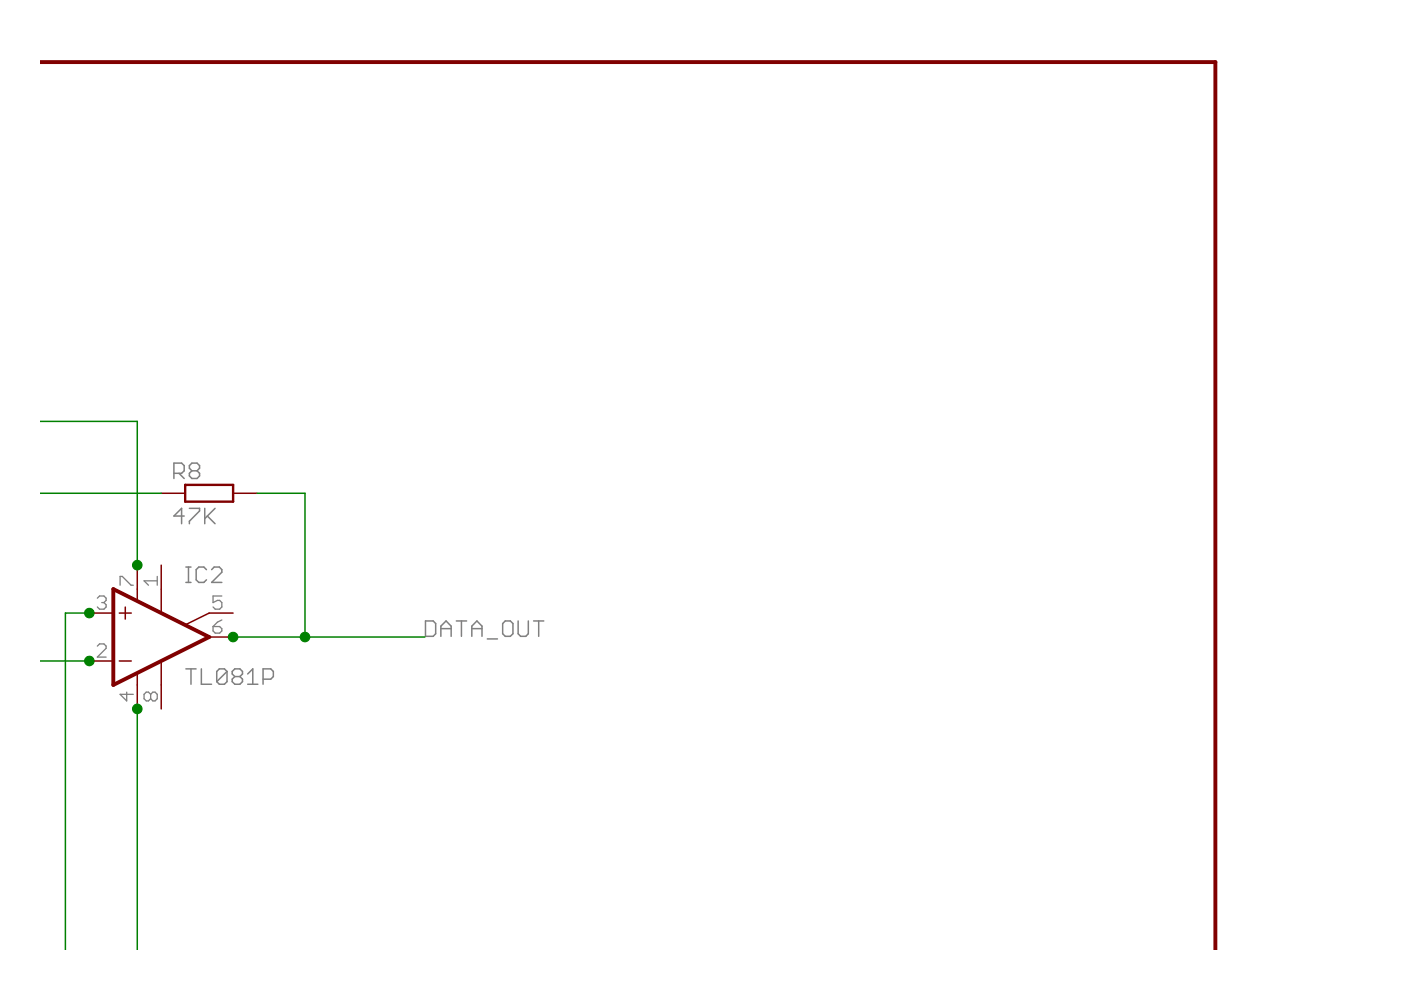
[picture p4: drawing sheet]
<svg xmlns="http://www.w3.org/2000/svg" width="297mm" height="210mm" viewBox="0 0 297 210" stroke-linecap="round" stroke-linejoin="round" font-family="sans-serif">
<g fill="#808080" stroke="#808080" stroke-width=".32">
<path d="M38.5 107.8v3.2z"/>
<path d="M36.9 109.4l1.6-1.6z"/>
<path d="M36.9 109.4h2.2z"/>
<path d="M40.2 107.8h2.1z"/>
<path d="M42.3 107.8v.5z"/>
<path d="M42.3 108.3l-2.1 2.2z"/>
<path d="M40.2 110.5v.5z"/>
<path d="M43.4 107.8v3.2z"/>
<path d="M43.4 110l2.2-2.2z"/>
<path d="M44 109.4l1.6 1.6z"/>
<path d="M40.5 141.8v3.3z"/>
<path d="M39.4 141.8h2.2z"/>
<path d="M42.7 141.8v3.3z"/>
<path d="M42.7 145.1h2.2z"/>
<path d="M46 142.4v2.1z"/>
<path d="M46 142.4l.5-.6z"/>
<path d="M46.5 141.8h1.1z"/>
<path d="M47.6 141.8l.5 .6z"/>
<path d="M48.1 142.4v2.1z"/>
<path d="M48.1 144.5l-.5 .6z"/>
<path d="M46.5 145.1h1.1z"/>
<path d="M46 144.5l.5 .6z"/>
<path d="M46 144.5l2.1-2.1z"/>
<path d="M49.8 141.8l-.6 .6z"/>
<path d="M49.8 141.8h1.1z"/>
<path d="M50.9 141.8l.5 .6z"/>
<path d="M51.4 142.4v.5z"/>
<path d="M50.9 143.4l.5-.5z"/>
<path d="M50.9 143.4l.5 .6z"/>
<path d="M51.4 144v.5z"/>
<path d="M51.4 144.5l-.5 .6z"/>
<path d="M49.8 145.1h1.1z"/>
<path d="M49.2 144.5l.6 .6z"/>
<path d="M49.2 144v.5z"/>
<path d="M49.8 143.4l-.6 .6z"/>
<path d="M49.2 142.9l.6 .5z"/>
<path d="M49.2 142.4v.5z"/>
<path d="M49.8 143.4h1.1z"/>
<path d="M53.6 141.8l-1.1 1.1z"/>
<path d="M53.6 141.8v3.3z"/>
<path d="M52.5 145.1h2.2z"/>
<path d="M55.8 141.8v3.3z"/>
<path d="M55.8 141.8h1.6z"/>
<path d="M57.4 141.8l.6 .6z"/>
<path d="M58 142.4v1z"/>
<path d="M58 143.4l-.6 .6z"/>
<path d="M55.8 144h1.6z"/>
<path d="M36.9 98.2v3.3z"/>
<path d="M36.9 98.2h1.6z"/>
<path d="M38.5 98.2l.6 .5z"/>
<path d="M39.1 98.7v1.1z"/>
<path d="M38.5 100.4l.6-.6z"/>
<path d="M36.9 100.4h1.6z"/>
<path d="M38 100.4l1.1 1.1z"/>
<path d="M40.2 98.7l.5-.5z"/>
<path d="M40.7 98.2h1.1z"/>
<path d="M41.8 98.2l.5 .5z"/>
<path d="M42.3 98.7v.6z"/>
<path d="M42.3 99.3l-.5 .5z"/>
<path d="M41.8 99.8l.5 .6z"/>
<path d="M42.3 100.4v.5z"/>
<path d="M42.3 100.9l-.5 .6z"/>
<path d="M40.7 101.5h1.1z"/>
<path d="M40.2 100.9l.5 .6z"/>
<path d="M40.2 100.4v.5z"/>
<path d="M40.2 100.4l.5-.6z"/>
<path d="M40.2 99.3l.5 .5z"/>
<path d="M40.2 98.7v.6z"/>
<path d="M40.7 99.8h1.1z"/>
<path d="M39.4 123.5h1.1z"/>
<path d="M40 120.2v3.3z"/>
<path d="M39.4 120.2h1.1z"/>
<path d="M43.2 120.2l.6 .6z"/>
<path d="M42.1 120.2h1.1z"/>
<path d="M42.1 120.2l-.5 .6z"/>
<path d="M41.6 120.8v2.1z"/>
<path d="M41.6 122.9l.5 .6z"/>
<path d="M42.1 123.5h1.1z"/>
<path d="M43.2 123.5l.6-.6z"/>
<path d="M44.9 123.5h2.1z"/>
<path d="M44.9 123.5l2.1-2.2z"/>
<path d="M47 120.8v.5z"/>
<path d="M46.5 120.2l.5 .6z"/>
<path d="M45.4 120.2h1.1z"/>
<path d="M45.4 120.2l-.5 .6z"/>
<path d="M90.2 131.7v3.2z"/>
<path d="M90.2 134.9h1.6z"/>
<path d="M92.4 134.4l-.6 .5z"/>
<path d="M92.4 132.2v2.2z"/>
<path d="M91.8 131.7l.6 .5z"/>
<path d="M90.2 131.7h1.6z"/>
<path d="M93.5 132.8v2.1z"/>
<path d="M93.5 132.8l1.1-1.1z"/>
<path d="M94.6 131.7l1.1 1.1z"/>
<path d="M95.7 132.8v2.1z"/>
<path d="M93.5 133.3h2.2z"/>
<path d="M97.8 131.7v3.2z"/>
<path d="M96.8 131.7h2.1z"/>
<path d="M100 132.8v2.1z"/>
<path d="M101.1 131.7l-1.1 1.1z"/>
<path d="M101.1 131.7l1.1 1.1z"/>
<path d="M102.2 132.8v2.1z"/>
<path d="M100 133.3h2.2z"/>
<path d="M103.3 135.5h2.2z"/>
<path d="M107.1 131.7h1.1z"/>
<path d="M107.1 131.7l-.5 .5z"/>
<path d="M106.6 132.2v2.2z"/>
<path d="M106.6 134.4l.5 .5z"/>
<path d="M107.1 134.9h1.1z"/>
<path d="M108.8 134.4l-.6 .5z"/>
<path d="M108.8 132.2v2.2z"/>
<path d="M108.2 131.7l.6 .5z"/>
<path d="M109.9 131.7v2.7z"/>
<path d="M109.9 134.4l.5 .5z"/>
<path d="M110.4 134.9h1.1z"/>
<path d="M112 134.4l-.5 .5z"/>
<path d="M112 131.7v2.7z"/>
<path d="M114.2 131.7v3.2z"/>
<path d="M113.1 131.7h2.2z"/>
</g>
<g fill="#808080" stroke="#808080" stroke-width=".28">
<path d="M45.2 126.4h1.8z"/>
<path d="M45.2 126.4v1.4z"/>
<path d="M45.2 127.8l.9-.5z"/>
<path d="M46.1 127.3h.5z"/>
<path d="M46.6 127.3l.4 .5z"/>
<path d="M47 127.8v.9z"/>
<path d="M47 128.7l-.4 .5z"/>
<path d="M45.6 129.2h1z"/>
<path d="M45.2 128.7l.4 .5z"/>
<path d="M30.5 123.1l1 1z"/>
<path d="M30.5 123.1h2.8z"/>
<path d="M33.3 122.2v1.9z"/>
<path d="M20.6 139.3h1.9z"/>
<path d="M20.6 139.3l1.9-1.8z"/>
<path d="M22.5 137v.5z"/>
<path d="M22 136.5l.5 .5z"/>
<path d="M21.1 136.5h.9z"/>
<path d="M21.1 136.5l-.5 .5z"/>
<path d="M20.6 126.8l.5-.4z"/>
<path d="M21.1 126.4h.9z"/>
<path d="M22 126.4l.5 .4z"/>
<path d="M22.5 126.8v.5z"/>
<path d="M22.5 127.3l-.5 .5z"/>
<path d="M21.6 127.8h.4z"/>
<path d="M22 127.8l.5 .4z"/>
<path d="M22.5 128.2v.5z"/>
<path d="M22.5 128.7l-.5 .5z"/>
<path d="M21.1 129.2h.9z"/>
<path d="M20.6 128.7l.5 .5z"/>
<path d="M46.1 131.9l.9-.5z"/>
<path d="M46.1 131.9l-.9 .9z"/>
<path d="M45.2 132.8v1z"/>
<path d="M45.2 133.8l.4 .4z"/>
<path d="M45.6 134.2h1z"/>
<path d="M46.6 134.2l.4-.4z"/>
<path d="M47 133.3v.5z"/>
<path d="M46.6 132.8l.4 .5z"/>
<path d="M45.2 132.8h1.4z"/>
<path d="M30.5 148.1l.5 .5z"/>
<path d="M30.5 147.2v.9z"/>
<path d="M30.5 147.2l.5-.5z"/>
<path d="M31 146.7h.5z"/>
<path d="M31.5 146.7l.4 .5z"/>
<path d="M31.9 147.2l.5-.5z"/>
<path d="M32.4 146.7h.5z"/>
<path d="M32.9 146.7l.4 .5z"/>
<path d="M33.3 147.2v.9z"/>
<path d="M33.3 148.1l-.4 .5z"/>
<path d="M32.4 148.6h.5z"/>
<path d="M31.9 148.1l.5 .5z"/>
<path d="M31.9 148.1l-.4 .5z"/>
<path d="M31 148.6h.5z"/>
<path d="M31.9 147.2v.9z"/>
<path d="M25.5 122.2v1.9z"/>
<path d="M25.5 122.2h.4z"/>
<path d="M25.9 122.2l1.9 1.9z"/>
<path d="M27.8 124.1h.5z"/>
<path d="M25.5 147.2h2.8z"/>
<path d="M25.5 147.2l1.4 1.4z"/>
<path d="M26.9 146.7v1.9z"/>
</g>
<g fill="#800000" stroke="#800000" stroke-width=".83">
<path d="M8.5 13.2h249.2z"/>
<path d="M257.7 13.2v188.3z"/>
<path d="M24 124.9l20.3 10.2z"/>
<path d="M24 124.9v20.3z"/>
<path d="M24 145.2l20.3-10.1z"/>
</g>
<g fill="#800000" stroke="#800000" stroke-width=".51">
<path d="M39.3 106.4h10.1z"/>
<path d="M39.3 102.8h10.1z"/>
<path d="M49.4 102.8v3.6z"/>
<path d="M39.3 102.8v3.6z"/>
</g>
<g fill="#800000" stroke="#800000" stroke-width=".32">
<path d="M49.4 104.6h5.1z"/>
<path d="M34.2 104.6h5.1z"/>
<path d="M44.3 130h5.1z"/>
<path d="M34.2 119.8v5.1z"/>
<path d="M18.9 140.1h5.1z"/>
<path d="M18.9 130h5.1z"/>
<path d="M44.3 135.1h5.1z"/>
<path d="M34.2 145.2v5.1z"/>
<path d="M26.6 128.7v2.6z"/>
<path d="M25.3 130h2.5z"/>
<path d="M25.3 140.1h2.5z"/>
<path d="M29.1 124.9v2.4z"/>
<path d="M34.2 125v4.8z"/>
<path d="M34.2 140.3v4.9z"/>
<path d="M29.1 142.9v2.3z"/>
<path d="M39.4 132.4l4.9-2.4z"/>
<path d="M29.1 119.8v5.1z"/>
<path d="M29.1 145.2v5.1z"/>
</g>
<g fill="#008000" stroke="#008000" stroke-width=".32">
<path d="M29.1 89.3v30.5z"/>
<path d="M8.5 89.3h20.6z"/>
<path d="M29.1 150.3v51.2z"/>
<path d="M8.5 140.1h10.4z"/>
<path d="M8.5 104.6h25.7z"/>
<path d="M54.5 104.6h10.2z"/>
<path d="M64.7 104.6v30.5z"/>
<path d="M49.4 135.1h15.3z"/>
<path d="M64.7 135.1h25.4z"/>
<path d="M13.9 130h5z"/>
<path d="M13.9 130v71.5z"/>
</g>
<g fill="#008000" stroke="#008000" stroke-width=".21">
<circle cx="29.1" cy="119.8" r="1.02"/>
<circle cx="29.1" cy="150.3" r="1.02"/>
<circle cx="18.9" cy="140.1" r="1.02"/>
<circle cx="64.7" cy="135.1" r="1.02"/>
<circle cx="49.4" cy="135.1" r="1.02"/>
<circle cx="18.9" cy="130" r="1.02"/>
</g>
</svg>
